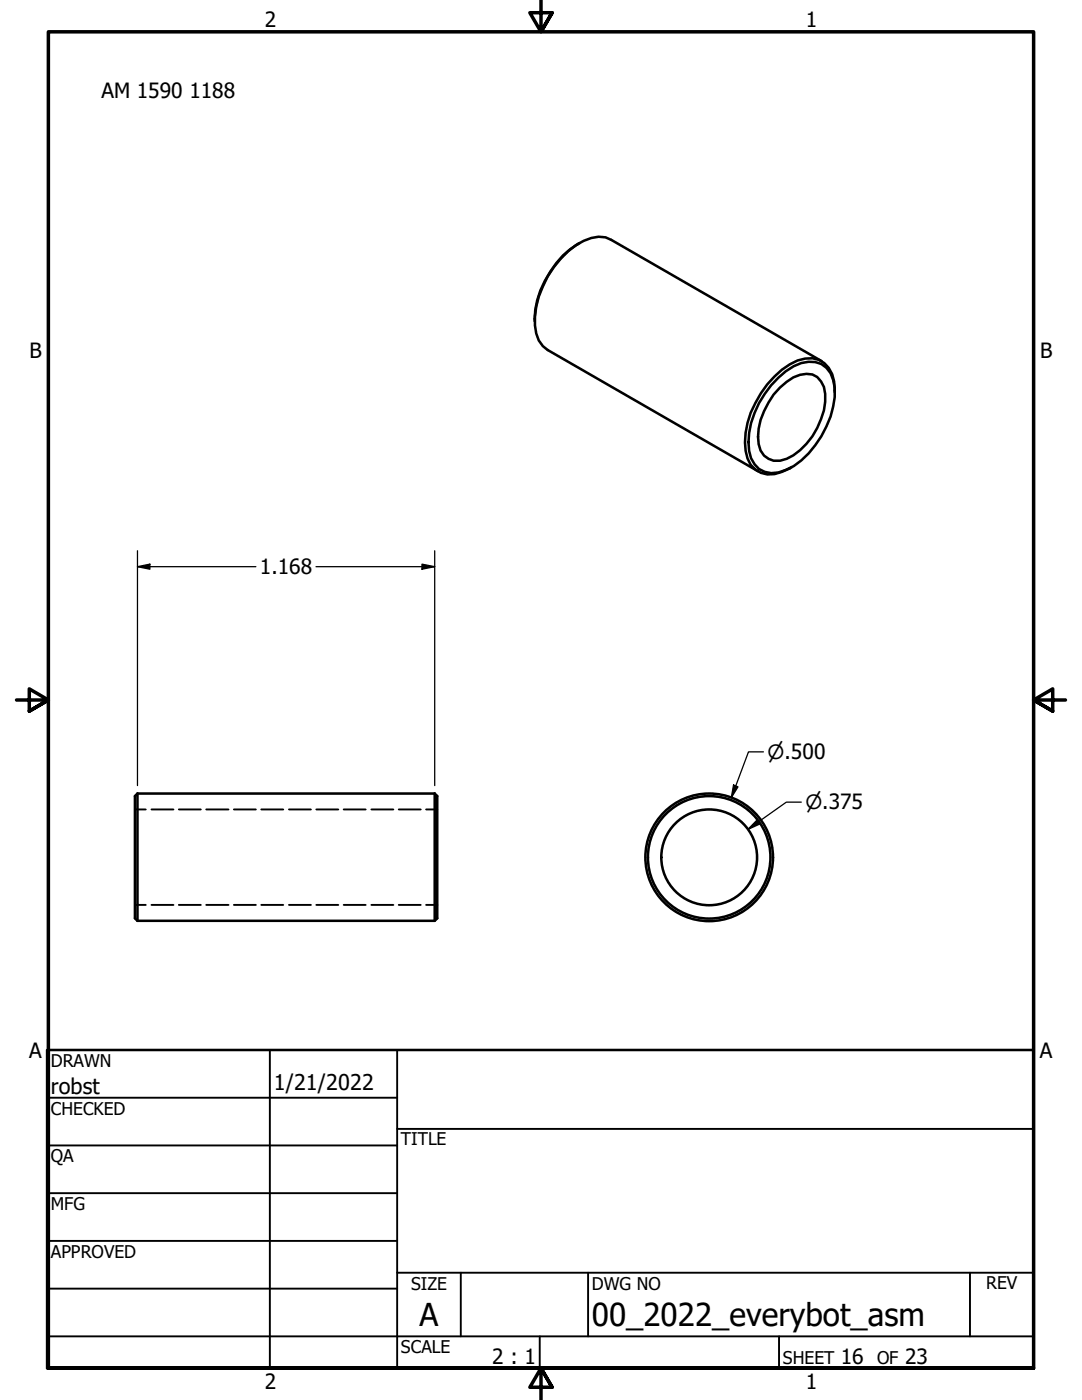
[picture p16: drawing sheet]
<svg xmlns="http://www.w3.org/2000/svg" width="216mm" height="279mm" viewBox="0 0 216 279" stroke-linecap="round" stroke-linejoin="round" font-family="sans-serif">
<defs><g id="words">
<g font-size="6.3">
<text x="83.7" y="264.5">A</text>
<text x="118.1" y="264.7">00_2022_everybot_asm</text>
</g>
<g font-size="4.3">
<text x="10.2" y="218.2">robst</text>
<text x="54.6" y="217.6">1/21/2022</text>
</g>
<g font-size="4.2">
<text x="52.8" y="5.3">2</text>
<text x="160.8" y="5.3">1</text>
<text x="20.3" y="19.5">AM 1590</text>
<text x="37.8" y="19.5">1188</text>
<text x="5.9" y="71.4">B</text>
<text x="207.6" y="71.4">B</text>
<text x="51.9" y="114.6">1.168</text>
<text x="5.8" y="211.1">A</text>
<text x="207.5" y="211.1">A</text>
<text x="98.2" y="272.3">2 : 1</text>
<text x="167.8" y="272.2">16</text>
<text x="180.6" y="272.2">23</text>
<text x="52.8" y="277.1">2</text>
<text x="160.8" y="277.1">1</text>
</g>
<g font-size="3.9">
<text x="153.2" y="151.5">⌀.500</text>
<text x="160.7" y="161.5">⌀.375</text>
</g>
<g font-size="3.5">
<text x="10.2" y="212.9">DRAWN</text>
<text x="10.2" y="222.4">CHECKED</text>
<text x="10.2" y="232">QA</text>
<text x="80" y="228.6">TITLE</text>
<text x="10.2" y="241.5">MFG</text>
<text x="10.2" y="251">APPROVED</text>
<text x="82" y="257.4">SIZE</text>
<text x="118.1" y="257.4">DWG NO</text>
<text x="196.8" y="257.3">REV</text>
<text x="80" y="270.1">SCALE</text>
<text x="156.2" y="272.2">SHEET</text>
<text x="175" y="272.2">OF</text>
</g>
</g></defs>
<!-- layer: Hidden (ANSI) -->
<g fill="none" stroke="#000" stroke-width=".38">
<path d="M26.9 161.5h2.2M30.2 161.5h4.4M35.7 161.5h4.4M41.1 161.5h4.5M46.7 161.5h4.4M52.1 161.5h4.4M57.7 161.5h4.3M63.1 161.5h4.4M68.6 161.5h4.4M74.1 161.5h4.4M79.6 161.5h4.3M85 161.5h2.2"/>
<path d="M26.9 180.6h2.2M30.2 180.6h4.4M35.7 180.6h4.4M41.1 180.6h4.5M46.7 180.6h4.4M52.1 180.6h4.4M57.7 180.6h4.3M63.1 180.6h4.4M68.6 180.6h4.4M74.1 180.6h4.4M79.6 180.6h4.3M85 180.6h2.2"/>
</g>
<!-- layer: Visible (ANSI) -->
<g fill="none" stroke="#000" stroke-width=".51">
<path d="M115.6 48.5a19.1 19.1 0 0 0-8.9 15.6M155.3 75.4a9.1 9.1 0 0 1 7.4-3.1 4.5 4.5 0 0 1 3.5 3.5 13 13 0 0 1-1.3 9.3 19.6 19.6 0 0 1-6.5 7.9l-1.6 .8a4.8 4.8 0 0 1-7.3-3.8 18 18 0 0 1 5.8-14.6zM155.6 77.3a7.3 7.3 0 0 1 6.5-2.6 4.3 4.3 0 0 1 2.6 3.9 14.4 14.4 0 0 1-7.7 13 3.8 3.8 0 0 1-5.6-3 13.4 13.4 0 0 1 3-9.9zM164 72.1l-42-24.2a5.6 5.6 0 0 0-5.5 .2 19.1 19.1 0 0 0-9.8 16.9 5.7 5.7 0 0 0 2.6 4.8l42 24.2M166.6 78.3a6.3 6.3 0 0 0-3.2-6.5 6.7 6.7 0 0 0-5.8 .9 19.8 19.8 0 0 0-8.9 15.6 6.5 6.5 0 0 0 2 5.4 5 5 0 0 0 5.3 .5l2-1M27.4 158.4v25.4M27.4 158.4l-.5 .5v24.4l.5 .5M27.4 158.4h59.3M86.7 158.4l.5 .5v24.4l-.5 .5h-59.3M86.7 158.4v25.4"/>
<circle cx="141.5" cy="171.1" r="12.7"/>
<circle cx="141.5" cy="171.1" r="9.6"/>
<circle cx="141.5" cy="171.1" r="12.2"/>
</g>
<!-- layer: Border (ANSI) -->
<path d="M107.9 0v6.4l-2.2-3.9h4.5l-2.3 3.9 2.3-3.9M3.3 139.7h6.4l-3.9-2.2v4.4l3.9-2.2-3.9 2.2M212.6 139.7h-6.4l3.9-2.2v4.4l-3.9-2.2 3.9 2.2M9.7 273v-266.6h196.5v266.6h-196.5h196.5M110.2 276.9l-2.3-3.9 2.3 3.9h-4.5l2.2-3.9v6.4" fill="none" stroke="#000" stroke-width=".7"/>
<!-- layer: Title (ANSI) -->
<g fill="none" stroke="#000" stroke-width=".38">
<path d="M9.4 219.1h69.8M53.8 209.5v63.5M79.2 209.5v63.5M9.4 228.6h69.8M9.4 238.1h69.8M79.2 225.3h127M9.4 247.6h69.8M9.4 257.2h69.8M79.2 254h127M91.9 254v12.7M117.3 254v12.7M193.5 254v12.7"/>
<path d="M9.4 266.7h196.8M107.7 266.7v6.3M155.4 266.7v6.3"/>
</g>
<path d="M9.4 209.5h196.8v63.5h-196.8z" fill="none" stroke="#000" stroke-width=".51"/>
<!-- layer: Dimension (ANSI) -->
<path d="M27.4 113.1l2.5-.5v1zM27.4 113.1h23.7M27.4 109.9v46.9M63.1 113.1h23.6M84.2 112.6l2.5 .5-2.5 .5zM86.7 109.9v46.9M146.4 156.7l.9 .3-1.4 2.2zM152.3 150.1h-2.9l-3.5 9.1M151 163.7l.6 .8-2.4 1zM159.9 160.1h-3l-7.7 5.4" fill="none" stroke="#000" stroke-width=".25"/>
<g fill="#000">
<path d="M27.4 113.1l2.5-.5v1z" fill-rule="evenodd"/>
<path d="M84.2 112.6l2.5 .5-2.5 .5z" fill-rule="evenodd"/>
<path d="M146.4 156.7l.9 .3-1.4 2.2z" fill-rule="evenodd"/>
<path d="M151 163.7l.6 .8-2.4 1z" fill-rule="evenodd"/>
</g>
<use href="#words"/>
</svg>
